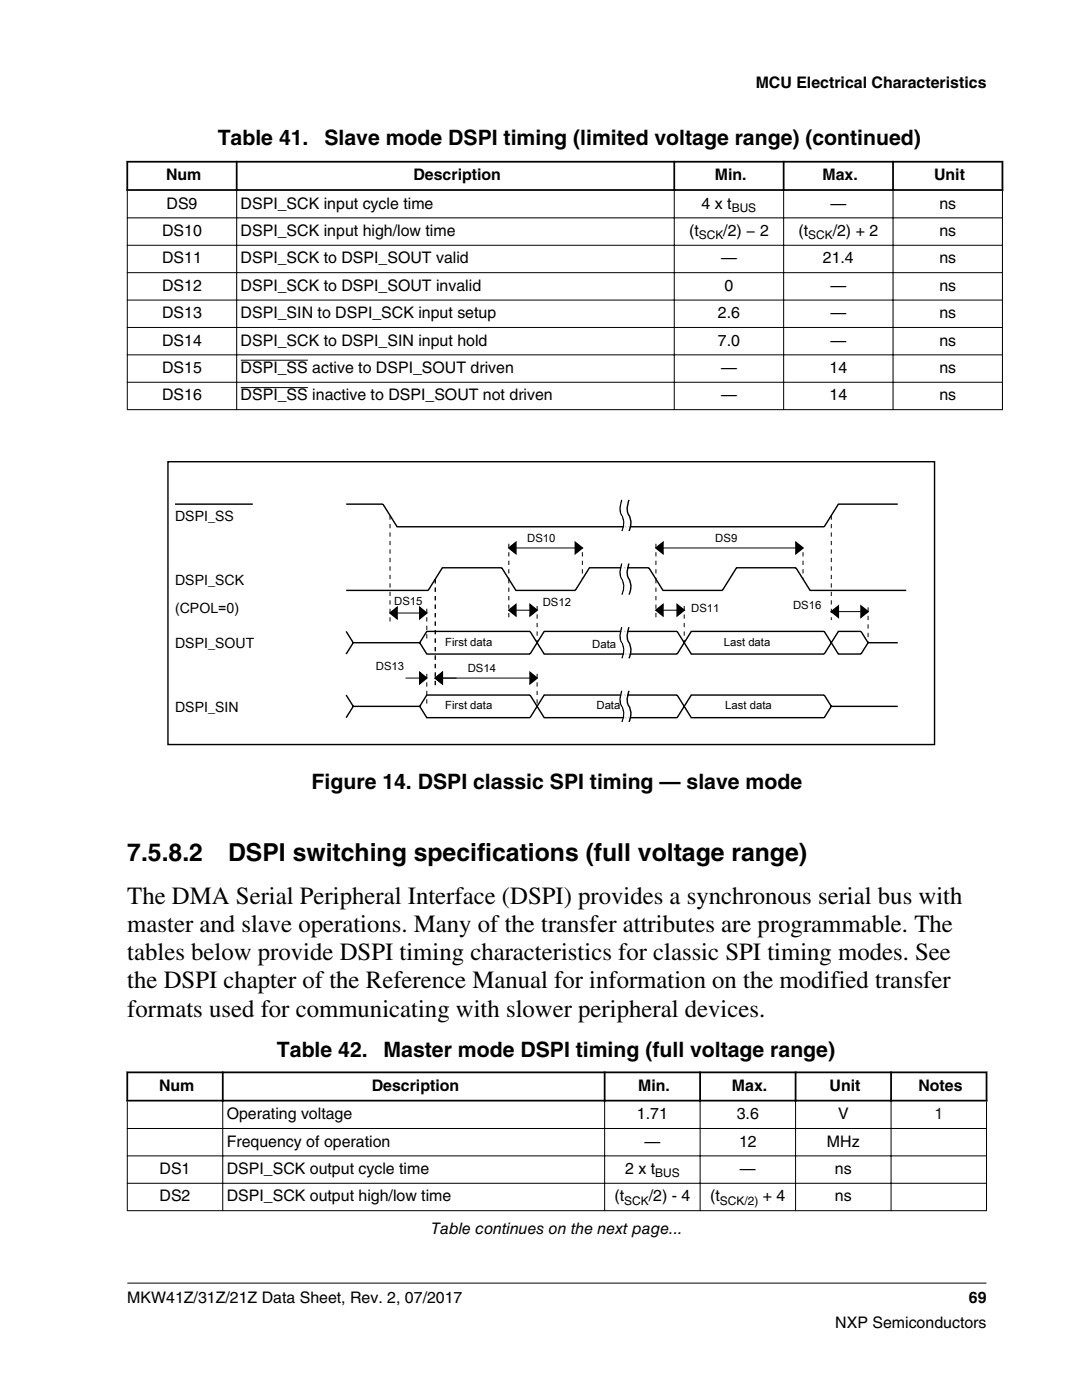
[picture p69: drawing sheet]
<svg xmlns="http://www.w3.org/2000/svg" width="216mm" height="279mm" viewBox="0 0 216 279" stroke-linecap="round" stroke-linejoin="round" font-family="sans-serif">
<defs><g id="words">
<g font-size="4.9">
<text x="25.4" y="171.9">7.5.8.2</text>
<text x="45.5" y="171.9">DSPI switching specifications (full voltage range)</text>
<text x="25.4" y="180.3">The DMA Serial Peripheral Interface (DSPI) provides a synchronous serial bus with</text>
<text x="25.4" y="186">master and slave operations. Many of the transfer attributes are programmable. The</text>
<text x="25.4" y="191.6">tables below provide DSPI timing characteristics for classic SPI timing modes. See</text>
<text x="25.4" y="197.3">the DSPI chapter of the Reference Manual for information on the modified transfer</text>
<text x="25.4" y="202.9">formats used for communicating with slower peripheral devices.</text>
</g>
<g font-size="4.2">
<text x="43.4" y="29">Table 41.</text>
<text x="64.7" y="29">Slave mode DSPI timing (limited voltage range) (continued)</text>
<text x="62.2" y="157.5">Figure 14. DSPI classic SPI timing — slave mode</text>
<text x="55.3" y="210.9">Table 42.</text>
<text x="76.6" y="210.9">Master mode DSPI timing (full voltage range)</text>
</g>
<g font-size="3.2">
<text x="150.8" y="17.5">MCU Electrical Characteristics</text>
<text x="33.1" y="36">Num</text>
<text x="82.5" y="36">Description</text>
<text x="142.6" y="36">Min.</text>
<text x="164.1" y="36">Max.</text>
<text x="186.4" y="36">Unit</text>
<text x="33.2" y="41.6">DS9</text>
<text x="48" y="41.6">DSPI_SCK input cycle time</text>
<text x="140" y="41.6">4 x t</text>
<text x="165.7" y="41.6">—</text>
<text x="187.4" y="41.6">ns</text>
<text x="32.3" y="47.1">DS10</text>
<text x="48" y="47.1">DSPI_SCK input high/low time</text>
<text x="137.5" y="47.1">(t</text>
<text x="144.3" y="47.1">/2) − 2</text>
<text x="159.3" y="47.1">(t</text>
<text x="166.2" y="47.1">/2) + 2</text>
<text x="187.4" y="47.1">ns</text>
<text x="32.3" y="52.6">DS11</text>
<text x="48" y="52.6">DSPI_SCK to DSPI_SOUT valid</text>
<text x="143.9" y="52.6">—</text>
<text x="164.2" y="52.6">21.4</text>
<text x="187.4" y="52.6">ns</text>
<text x="32.3" y="58">DS12</text>
<text x="48" y="58">DSPI_SCK to DSPI_SOUT invalid</text>
<text x="144.6" y="58">0</text>
<text x="165.7" y="58">—</text>
<text x="187.4" y="58">ns</text>
<text x="32.3" y="63.5">DS13</text>
<text x="48" y="63.5">DSPI_SIN to DSPI_SCK input setup</text>
<text x="143.2" y="63.5">2.6</text>
<text x="165.7" y="63.5">—</text>
<text x="187.4" y="63.5">ns</text>
<text x="32.3" y="69">DS14</text>
<text x="48" y="69">DSPI_SCK to DSPI_SIN input hold</text>
<text x="143.2" y="69">7.0</text>
<text x="165.7" y="69">—</text>
<text x="187.4" y="69">ns</text>
<text x="32.3" y="74.4">DS15</text>
<text x="48" y="74.4">DSPI_SS active to DSPI_SOUT driven</text>
<text x="143.9" y="74.4">—</text>
<text x="165.5" y="74.4">14</text>
<text x="187.4" y="74.4">ns</text>
<text x="32.3" y="79.9">DS16</text>
<text x="48" y="79.9">DSPI_SS inactive to DSPI_SOUT not driven</text>
<text x="143.9" y="79.9">—</text>
<text x="165.5" y="79.9">14</text>
<text x="187.4" y="79.9">ns</text>
<text x="31.7" y="217.7">Num</text>
<text x="74.2" y="217.7">Description</text>
<text x="127.4" y="217.7">Min.</text>
<text x="146" y="217.7">Max.</text>
<text x="165.5" y="217.7">Unit</text>
<text x="183.3" y="217.7">Notes</text>
<text x="45.2" y="223.4">Operating voltage</text>
<text x="127.1" y="223.4">1.71</text>
<text x="147" y="223.4">3.6</text>
<text x="167.2" y="223.4">V</text>
<text x="45.2" y="228.8">Frequency of operation</text>
<text x="128.6" y="228.8">—</text>
<text x="147.5" y="228.8">12</text>
<text x="165" y="228.8">MHz</text>
<text x="31.8" y="234.3">DS1</text>
<text x="31.8" y="239.8">DS2</text>
<text x="45.2" y="234.3">DSPI_SCK output cycle time</text>
<text x="45.2" y="239.8">DSPI_SCK output high/low time</text>
<text x="122.6" y="239.8">(t</text>
<text x="124.7" y="234.3">2 x t</text>
<text x="129.4" y="239.8">/2) - 4</text>
<text x="141.7" y="239.8">(t</text>
<text x="147.6" y="234.3">—</text>
<text x="152.2" y="239.8">+ 4</text>
<text x="166.6" y="234.3">ns</text>
<text x="166.6" y="239.8">ns</text>
<text x="86.1" y="246.3">Table continues on the next page...</text>
<text x="25.4" y="260">MKW41Z/31Z/21Z Data Sheet, Rev. 2, 07/2017</text>
<text x="193.3" y="260">69</text>
<text x="166.7" y="265">NXP Semiconductors</text>
</g>
<text font-size="3.2" fill="#00f" x="186.4" y="223.4">1</text>
<g font-size="2.8">
<text x="34.9" y="104">DSPI_SS</text>
<text x="34.9" y="116.7">DSPI_SCK</text>
<text x="34.9" y="122.3">(CPOL=0)</text>
<text x="34.9" y="129.4">DSPI_SOUT</text>
<text x="34.9" y="142.1">DSPI_SIN</text>
</g>
<g font-size="2.4">
<text x="139.4" y="47.7">SCK</text>
<text x="146" y="42.3">BUS</text>
<text x="161.3" y="47.7">SCK</text>
<text x="130.7" y="234.9">BUS</text>
<text x="124.6" y="240.4">SCK</text>
<text x="143.7" y="240.4">SCK/2)</text>
</g>
<g font-size="2.3">
<text x="105.2" y="108.2">DS10</text>
<text x="142.7" y="108.2">DS9</text>
<text x="78.7" y="120.7">DS15</text>
<text x="108.3" y="120.9">DS12</text>
<text x="137.9" y="122.1">DS11</text>
<text x="158.3" y="121.5">DS16</text>
<text x="88.8" y="128.8">First data</text>
<text x="118.2" y="129.4">Data</text>
<text x="144.4" y="128.8">Last data</text>
<text x="75" y="133.6">DS13</text>
<text x="93.3" y="134.2">DS14</text>
<text x="88.8" y="141.5">First data</text>
<text x="119" y="141.5">Data</text>
<text x="144.7" y="141.5">Last data</text>
</g>
</g></defs>
<path d="M48 71.9h13.4" fill="none" stroke="#000" stroke-width=".2"/>
<g fill="#fff">
<path d="M134.6 70.9h21.7v5.3h-21.7z" fill-rule="evenodd"/>
<path d="M156.5 70.9h21.6v5.3h-21.6z" fill-rule="evenodd"/>
<path d="M178.3 70.9h21.6v5.3h-21.6z" fill-rule="evenodd"/>
<path d="M25.5 76.4h21.6v5.3h-21.6z" fill-rule="evenodd"/>
<path d="M47.3 76.4h87.2v5.3h-87.2z" fill-rule="evenodd"/>
</g>
<path d="M48 77.4h13.4" fill="none" stroke="#000" stroke-width=".2"/>
<g fill="#fff">
<path d="M134.6 76.4h21.7v5.3h-21.7z" fill-rule="evenodd"/>
<path d="M156.5 76.4h21.6v5.3h-21.6z" fill-rule="evenodd"/>
<path d="M178.3 76.4h21.6v5.3h-21.6z" fill-rule="evenodd"/>
</g>
<path d="M25.2 32.3h175M25.2 37.9h175M25.4 32.1v6M47.2 32.1v6M134.5 32.1v6M156.4 32.1v6M178.2 32.1v6M200 32.1v6" fill="none" stroke="#000" stroke-width=".35"/>
<g fill="none" stroke="#000" stroke-width=".2">
<path d="M25.4 38.1v43.7M47.2 37.7v44.1M134.5 37.7v44.1M156.4 37.7v44.1M178.2 37.7v44.1M200 38.1v43.7M25.3 43.5h174.8M25.3 48.9h174.8M25.3 54.4h174.8M25.3 59.9h174.8M25.3 65.4h174.8M25.3 70.8h174.8"/>
<path d="M25.3 76.3h174.8M25.3 81.8h174.8M101.5 109.4h14.7M130.9 109.4h29.3M77.8 122.3h7.4M80.9 135.3h4.3M86.9 135.3h20.3M101.5 121.8h5.7M130.9 121.8h5.6M165.9 122.1h7.3"/>
</g>
<g fill="none" stroke="#000" stroke-width=".28">
<path d="M33.5 92.1h153v56.5h-153zM124.1 99.8a3.4 3.4 0 0 0 .2 3.4 3.6 3.6 0 0 1-.2 2.8M125.5 99.8a3.4 3.4 0 0 0 .2 3.4 3.6 3.6 0 0 1-.2 2.8M34.9 100.6h15.5M69.1 100.6h7.3l2.8 4.5h85.3l2.8-4.5h11.8M69.1 117.8h16.3l2.9-4.5h11.8l2.8 4.5h11.9l2.8-4.5h11.9l2.8 4.5h11.8l2.9-4.5h11.8l2.8 4.5h19.2M101.5 109.4l1.4-1.2v2.3zM114.8 108.2l1.4 1.2-1.4 1.1zM124.1 112.5a3.4 3.4 0 0 0 .2 3.4 3.6 3.6 0 0 1-.2 2.8M125.5 112.5a3.4 3.4 0 0 0 .2 3.4 3.6 3.6 0 0 1-.2 2.8M130.9 109.4l1.4-1.2v2.3zM158.8 108.2l1.4 1.2-1.4 1.1z"/>
<path d="M69.1 126l1.4 2.3M69.1 138.7l1.4 2.3M77.8 122.3l1.4-1.1v2.3zM83.7 121.2l1.5 1.1-1.5 1.2zM83.7 134.2l1.5 1.1-1.5 1.2zM83.7 128.3h-13.2l-1.4 2.2M83.7 128.3l1.5 2.2h20.6l2.8-4.5h26.5l2.8 4.5h26.6l2.8-4.5h4.5l1.4 2.3M83.7 128.3l1.5-2.3h20.6l2.8 4.5h26.5l2.8-4.5h26.6l2.8 4.5h4.5l1.4-2.2h5.9M86.9 135.3l1.4-1.1v2.3zM101.5 121.8l1.4-1.1v2.2zM105.8 120.7l1.4 1.1-1.4 1.1zM105.8 134.2l1.4 1.1-1.4 1.2z"/>
<path d="M124.1 125.2a3.4 3.4 0 0 0 .2 3.4 3.6 3.6 0 0 1-.2 2.8M124.1 137.9a3.4 3.4 0 0 0 .2 3.4 3.6 3.6 0 0 1-.2 2.8M125.5 125.2a3.4 3.4 0 0 0 .2 3.4 3.6 3.6 0 0 1-.2 2.8M125.5 137.9a3.4 3.4 0 0 0 .2 3.4 3.6 3.6 0 0 1-.2 2.8M130.9 121.8l1.4-1.1v2.2zM135.1 120.7l1.4 1.1-1.4 1.1zM165.9 122.1l1.4-1.2v2.3zM171.8 120.9l1.4 1.2-1.4 1.1zM83.7 141h-13.2l-1.4 2.2M83.7 141l1.5 2.2h20.6l2.8-4.5h26.5l2.8 4.5h26.6l1.4-2.2h13.2M83.7 141l1.5-2.3h20.6l2.8 4.5h26.5l2.8-4.5h26.6l1.4 2.3"/>
</g>
<g fill="#000">
<path d="M101.5 109.4l1.4-1.2v2.3zM114.8 108.2l1.4 1.2-1.4 1.1zM130.9 109.4l1.4-1.2v2.3zM158.8 108.2l1.4 1.2-1.4 1.1zM77.8 122.3l1.4-1.1v2.3zM83.7 121.2l1.5 1.1-1.5 1.2zM83.7 134.2l1.5 1.1-1.5 1.2zM86.9 135.3l1.4-1.1v2.3zM101.5 121.8l1.4-1.1v2.2zM105.8 120.7l1.4 1.1-1.4 1.1zM105.8 134.2l1.4 1.1-1.4 1.2zM130.9 121.8l1.4-1.1v2.2z"/>
<path d="M135.1 120.7l1.4 1.1-1.4 1.1zM165.9 122.1l1.4-1.2v2.3zM171.8 120.9l1.4 1.2-1.4 1.1z"/>
</g>
<g fill="none" stroke="#000" stroke-width=".2" stroke-dasharray=".8 .8" stroke-linecap="butt">
<path d="M77.8 102.9v21.1M86.9 115.6v21.4M101.5 108.5v7.1M101.5 115.6v7.9M116.2 110.2v5.4M130.9 108.5v7.1M130.9 115.6v7.9M160.2 110.2v5.4M165.9 102.9v20.9M85.2 121.5v6.8M85.2 134.5v6.5M107.2 120.9v7.4"/>
<path d="M107.2 134.5v6.5M136.5 120.9v7.4M173.2 121.2v7.1"/>
</g>
<g fill="none" stroke="#fff" stroke-width=".28">
<path d="M124.4 99.8a3.4 3.4 0 0 0 .2 3.4 3.6 3.6 0 0 1-.2 2.8M124.7 99.8a3.4 3.4 0 0 0 .2 3.4 3.6 3.6 0 0 1-.2 2.8M125 99.8a3.4 3.4 0 0 0 .1 3.4 3.6 3.6 0 0 1-.1 2.8M125.2 99.8a3.4 3.4 0 0 0 .2 3.4 3.6 3.6 0 0 1-.2 2.8M124.4 112.5a3.4 3.4 0 0 0 .2 3.4 3.6 3.6 0 0 1-.2 2.8M124.7 112.5a3.4 3.4 0 0 0 .2 3.4 3.6 3.6 0 0 1-.2 2.8M125 112.5a3.4 3.4 0 0 0 .1 3.4 3.6 3.6 0 0 1-.1 2.8M125.2 112.5a3.4 3.4 0 0 0 .2 3.4 3.6 3.6 0 0 1-.2 2.8M124.4 125.2a3.4 3.4 0 0 0 .2 3.4 3.6 3.6 0 0 1-.2 2.8M124.4 137.9a3.4 3.4 0 0 0 .2 3.4 3.6 3.6 0 0 1-.2 2.8M124.7 125.2a3.4 3.4 0 0 0 .2 3.4 3.6 3.6 0 0 1-.2 2.8M124.7 137.9a3.4 3.4 0 0 0 .2 3.4 3.6 3.6 0 0 1-.2 2.8"/>
<path d="M125 125.2a3.4 3.4 0 0 0 .1 3.4 3.6 3.6 0 0 1-.1 2.8M125 137.9a3.4 3.4 0 0 0 .1 3.4 3.6 3.6 0 0 1-.1 2.8M125.2 125.2a3.4 3.4 0 0 0 .2 3.4 3.6 3.6 0 0 1-.2 2.8M125.2 137.9a3.4 3.4 0 0 0 .2 3.4 3.6 3.6 0 0 1-.2 2.8"/>
</g>
<g fill="#fff">
<path d="M25.4 207.3h171.4v40.1h-171.4z" fill-rule="evenodd"/>
<path d="M25.6 214.2h18.7v5.3h-18.7z" fill-rule="evenodd"/>
<path d="M44.6 214.2h75.9v5.3h-75.9z" fill-rule="evenodd"/>
<path d="M120.8 214.2h18.7v5.3h-18.7z" fill-rule="evenodd"/>
<path d="M139.9 214.2h18.7v5.3h-18.7z" fill-rule="evenodd"/>
<path d="M158.9 214.2h18.7v5.3h-18.7z" fill-rule="evenodd"/>
<path d="M178 214.2h18.7v5.3h-18.7z" fill-rule="evenodd"/>
<path d="M25.5 219.8h18.9v5.3h-18.9z" fill-rule="evenodd"/>
<path d="M44.5 219.8h76.1v5.3h-76.1z" fill-rule="evenodd"/>
<path d="M120.7 219.8h18.9v5.3h-18.9z" fill-rule="evenodd"/>
<path d="M139.8 219.8h18.9v5.3h-18.9z" fill-rule="evenodd"/>
<path d="M158.8 219.8h18.9v5.3h-18.9z" fill-rule="evenodd"/>
<path d="M177.9 219.8h18.9v5.3h-18.9z" fill-rule="evenodd"/>
<path d="M25.5 225.3h18.9v5.3h-18.9z" fill-rule="evenodd"/>
<path d="M44.5 225.3h76.1v5.3h-76.1z" fill-rule="evenodd"/>
<path d="M120.7 225.3h18.9v5.3h-18.9z" fill-rule="evenodd"/>
<path d="M139.8 225.3h18.9v5.3h-18.9z" fill-rule="evenodd"/>
<path d="M158.8 225.3h18.9v5.3h-18.9z" fill-rule="evenodd"/>
<path d="M177.9 225.3h18.9v5.3h-18.9z" fill-rule="evenodd"/>
<path d="M25.5 230.8h18.9v5.3h-18.9z" fill-rule="evenodd"/>
<path d="M44.5 230.8h76.1v5.3h-76.1z" fill-rule="evenodd"/>
<path d="M120.7 230.8h18.9v5.3h-18.9z" fill-rule="evenodd"/>
<path d="M139.8 230.8h18.9v5.3h-18.9z" fill-rule="evenodd"/>
<path d="M158.8 230.8h18.9v5.3h-18.9z" fill-rule="evenodd"/>
<path d="M177.9 230.8h18.9v5.3h-18.9z" fill-rule="evenodd"/>
<path d="M25.5 236.2h18.9v5.3h-18.9z" fill-rule="evenodd"/>
<path d="M44.5 236.2h76.1v5.3h-76.1z" fill-rule="evenodd"/>
<path d="M120.7 236.2h18.9v5.3h-18.9z" fill-rule="evenodd"/>
<path d="M139.8 236.2h18.9v5.3h-18.9z" fill-rule="evenodd"/>
<path d="M158.8 236.2h18.9v5.3h-18.9z" fill-rule="evenodd"/>
<path d="M177.9 236.2h18.9v5.3h-18.9z" fill-rule="evenodd"/>
</g>
<path d="M25.2 214h171.8M25.2 219.7h171.8M25.4 213.8v6M44.4 213.8v6M120.6 213.8v6M139.7 213.8v6M158.8 213.8v6M177.8 213.8v6M196.8 213.8v6" fill="none" stroke="#000" stroke-width=".35"/>
<path d="M25.4 219.8v21.9M44.4 219.4v22.3M120.6 219.4v22.3M139.7 219.4v22.3M158.8 219.4v22.3M177.8 219.4v22.3M196.8 219.8v21.9M25.3 225.2h171.6M25.3 230.7h171.6M25.3 236.2h171.6M25.3 241.6h171.6M25.4 256.1h171.4" fill="none" stroke="#000" stroke-width=".2"/>
<use href="#words"/>
</svg>
